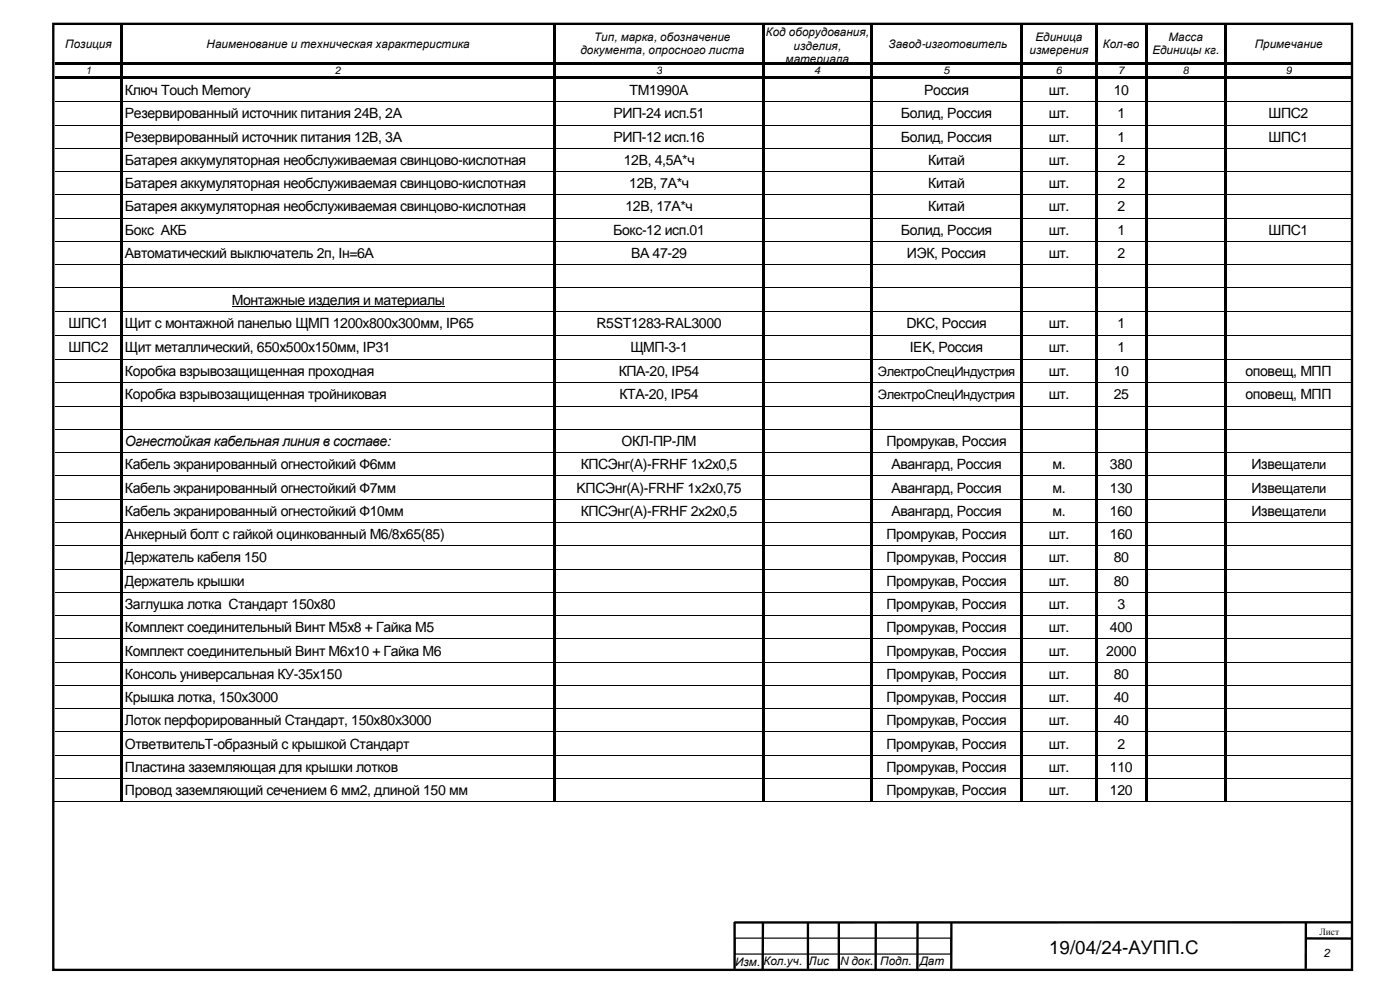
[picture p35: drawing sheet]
<svg xmlns="http://www.w3.org/2000/svg" width="420mm" height="297mm" viewBox="0 0 420 297" stroke-linecap="round" stroke-linejoin="round" font-family="sans-serif">
<defs><g id="words">
<text font-size="5.6" x="314.9" y="286.3">19/04/24-АУПП.С</text>
<g font-size="4.2">
<text x="37.5" y="28.5">Ключ Touch Memory</text>
<text x="189" y="28.5">TM1990A</text>
<text x="277.4" y="28.5">Россия</text>
<text x="314.7" y="28.5">шт.</text>
<text x="334.3" y="28.5">10</text>
<text x="37.5" y="35.5">Резервированный источник питания 24В, 2А</text>
<text x="184.1" y="35.5">РИП-24 исп.51</text>
<text x="270.4" y="35.5">Болид, Россия</text>
<text x="314.7" y="35.5">шт.</text>
<text x="335.4" y="35.5">1</text>
<text x="380.7" y="35.5">ШПС2</text>
<text x="37.5" y="42.5">Резервированный источник питания 12В, 3А</text>
<text x="184.1" y="42.5">РИП-12 исп.16</text>
<text x="270.4" y="42.5">Болид, Россия</text>
<text x="314.7" y="42.5">шт.</text>
<text x="335.4" y="42.5">1</text>
<text x="380.7" y="42.5">ШПС1</text>
<text x="37.5" y="49.5">Батарея аккумуляторная необслуживаемая свинцово-кислотная</text>
<text x="187.2" y="49.5">12В, 4,5А*ч</text>
<text x="278.6" y="49.5">Китай</text>
<text x="314.7" y="49.5">шт.</text>
<text x="335.4" y="49.5">2</text>
<text x="37.5" y="56.5">Батарея аккумуляторная необслуживаемая свинцово-кислотная</text>
<text x="188.8" y="56.5">12В, 7А*ч</text>
<text x="278.6" y="56.5">Китай</text>
<text x="314.7" y="56.5">шт.</text>
<text x="335.4" y="56.5">2</text>
<text x="37.5" y="63.5">Батарея аккумуляторная необслуживаемая свинцово-кислотная</text>
<text x="187.7" y="63.5">12В, 17А*ч</text>
<text x="278.6" y="63.5">Китай</text>
<text x="314.7" y="63.5">шт.</text>
<text x="335.4" y="63.5">2</text>
<text x="37.5" y="70.4">Бокс АКБ</text>
<text x="184.1" y="70.4">Бокс-12 исп.01</text>
<text x="270.4" y="70.4">Болид, Россия</text>
<text x="314.7" y="70.4">шт.</text>
<text x="335.4" y="70.4">1</text>
<text x="380.7" y="70.4">ШПС1</text>
<text x="37.5" y="77.4">Автоматический выключатель 2п, Iн=6А</text>
<text x="189.4" y="77.4">ВА 47-29</text>
<text x="272.2" y="77.4">ИЭК, Россия</text>
<text x="314.7" y="77.4">шт.</text>
<text x="335.4" y="77.4">2</text>
<text x="69.6" y="91.4">Монтажные изделия и материалы</text>
<text x="20.6" y="98.5">ШПС1</text>
<text x="37.5" y="98.5">Щит с монтажной панелью ЩМП 1200x800x300мм, IP65</text>
<text x="179" y="98.5">R5ST1283-RAL3000</text>
<text x="272" y="98.5">DKC, Россия</text>
<text x="314.7" y="98.5">шт.</text>
<text x="335.4" y="98.5">1</text>
<text x="20.6" y="105.7">ШПС2</text>
<text x="37.5" y="105.7">Щит металлический, 650х500х150мм, IP31</text>
<text x="189.2" y="105.7">ЩМП-3-1</text>
<text x="273" y="105.7">IEK, Россия</text>
<text x="314.7" y="105.7">шт.</text>
<text x="335.4" y="105.7">1</text>
<text x="37.5" y="112.9">Коробка взрывозащищенная проходная</text>
<text x="185.7" y="112.9">КПА-20, IP54</text>
<text x="314.7" y="112.9">шт.</text>
<text x="334.3" y="112.9">10</text>
<text x="373.8" y="112.9">оповещ, МПП</text>
<text x="37.5" y="119.8">Коробка взрывозащищенная тройниковая</text>
<text x="185.9" y="119.8">КТА-20, IP54</text>
<text x="314.7" y="119.8">шт.</text>
<text x="334.3" y="119.8">25</text>
<text x="373.8" y="119.8">оповещ, МПП</text>
<text x="37.5" y="133.8">Огнестойкая кабельная линия в составе:</text>
<text x="186.6" y="133.8">ОКЛ-ПР-ЛМ</text>
<text x="266.1" y="133.8">Промрукав, Россия</text>
<text x="37.5" y="140.8">Кабель экранированный огнестойкий Ф6мм</text>
<text x="174.3" y="140.8">КПСЭнг(A)-FRHF 1х2х0,5</text>
<text x="267.5" y="140.8">Авангард, Россия</text>
<text x="315.9" y="140.8">м.</text>
<text x="333.1" y="140.8">380</text>
<text x="375.6" y="140.8">Извещатели</text>
<text x="37.5" y="147.8">Кабель экранированный огнестойкий Ф7мм</text>
<text x="173" y="147.8">KПCЭнr(A)-FRHF 1x2x0,75</text>
<text x="267.5" y="147.8">Авангард, Россия</text>
<text x="315.9" y="147.8">м.</text>
<text x="333.1" y="147.8">130</text>
<text x="375.6" y="147.8">Извещатели</text>
<text x="37.5" y="154.8">Кабель экранированный огнестойкий Ф10мм</text>
<text x="174.3" y="154.8">КПСЭнг(A)-FRHF 2х2х0,5</text>
<text x="267.5" y="154.8">Авангард, Россия</text>
<text x="315.9" y="154.8">м.</text>
<text x="333.1" y="154.8">160</text>
<text x="375.6" y="154.8">Извещатели</text>
<text x="37.5" y="161.8">Анкерный болт с гайкой оцинкованный М6/8х65(85)</text>
<text x="266.1" y="161.8">Промрукав, Россия</text>
<text x="314.7" y="161.8">шт.</text>
<text x="333.1" y="161.8">160</text>
<text x="37.5" y="168.7">Держатель кабеля 150</text>
<text x="266.1" y="168.7">Промрукав, Россия</text>
<text x="314.7" y="168.7">шт.</text>
<text x="334.3" y="168.7">80</text>
<text x="37.5" y="175.7">Держатель крышки</text>
<text x="266.1" y="175.7">Промрукав, Россия</text>
<text x="314.7" y="175.7">шт.</text>
<text x="334.3" y="175.7">80</text>
<text x="37.5" y="182.7">Заглушка лотка Стандарт 150х80</text>
<text x="266.1" y="182.7">Промрукав, Россия</text>
<text x="314.7" y="182.7">шт.</text>
<text x="335.4" y="182.7">3</text>
<text x="37.5" y="189.7">Комплект соединительный Винт М5х8 + Гайка М5</text>
<text x="266.1" y="189.7">Промрукав, Россия</text>
<text x="314.7" y="189.7">шт.</text>
<text x="333.1" y="189.7">400</text>
<text x="37.5" y="196.7">Комплект соединительный Винт М6х10 + Гайка М6</text>
<text x="266.1" y="196.7">Промрукав, Россия</text>
<text x="314.7" y="196.7">шт.</text>
<text x="332" y="196.7">2000</text>
<text x="37.5" y="203.7">Консоль универсальная КУ-35х150</text>
<text x="266.1" y="203.7">Промрукав, Россия</text>
<text x="314.7" y="203.7">шт.</text>
<text x="334.3" y="203.7">80</text>
<text x="37.5" y="210.7">Крышка лотка, 150x3000</text>
<text x="266.1" y="210.7">Промрукав, Россия</text>
<text x="314.7" y="210.7">шт.</text>
<text x="334.3" y="210.7">40</text>
<text x="37.5" y="217.6">Лоток перфорированный Стандарт, 150х80x3000</text>
<text x="266.1" y="217.6">Промрукав, Россия</text>
<text x="314.7" y="217.6">шт.</text>
<text x="334.3" y="217.6">40</text>
<text x="37.5" y="224.6">ОтветвительТ-образный с крышкой Стандарт</text>
<text x="266.1" y="224.6">Промрукав, Россия</text>
<text x="314.7" y="224.6">шт.</text>
<text x="335.4" y="224.6">2</text>
<text x="37.5" y="231.6">Пластина заземляющая для крышки лотков</text>
<text x="266.1" y="231.6">Промрукав, Россия</text>
<text x="314.7" y="231.6">шт.</text>
<text x="333.1" y="231.6">110</text>
<text x="37.5" y="238.6">Провод заземляющий сечением 6 мм2, длиной 150 мм</text>
<text x="266.1" y="238.6">Промрукав, Россия</text>
<text x="314.7" y="238.6">шт.</text>
<text x="333.1" y="238.6">120</text>
</g>
<g font-size="3.9">
<text x="263.5" y="112.7">ЭлектроСпецИндустрия</text>
<text x="263.5" y="119.7">ЭлектроСпецИндустрия</text>
</g>
<g font-size="3.5">
<text x="229.8" y="10.8">Код оборудования,</text>
<text x="19.6" y="14.3">Позиция</text>
<text x="62" y="14.3">Наименование и техническая характеристика</text>
<text x="174.2" y="16.3">документа, опросного листа</text>
<text x="178.3" y="12.2">Тип, марка, обозначение</text>
<text x="238.2" y="14.9">изделия,</text>
<text x="266.7" y="14.3">Завод-изготовитель</text>
<text x="309" y="16.3">измерения</text>
<text x="310.8" y="12.2">Единица</text>
<text x="331" y="14.3">Кол-во</text>
<text x="345.9" y="16.3">Единицы кг.</text>
<text x="350.7" y="12.2">Масса</text>
<text x="376.6" y="14.3">Примечание</text>
<text x="235.8" y="18.9">материала</text>
<text x="397.3" y="287.2">2</text>
<text x="220.6" y="289.7">Изм. Кол.уч.</text>
<text x="242.7" y="289.6">Лис</text>
<text x="252" y="289.6">N док.</text>
<text x="264.2" y="289.6">Подп.</text>
<text x="276" y="289.6">Дат</text>
</g>
<g font-size="3.2">
<text x="25.6" y="22.3">1</text>
<text x="100.6" y="22.3">2</text>
<text x="196.9" y="22.3">3</text>
<text x="244.4" y="22.3">4</text>
<text x="283.1" y="22.3">5</text>
<text x="316.9" y="22.3">6</text>
<text x="335.6" y="22.3">7</text>
<text x="355" y="22.3">8</text>
<text x="385.9" y="22.3">9</text>
</g>
<text font-size="2.8" x="396" y="280.5">Лист</text>
</g></defs>
<path d="M16 7.2h389.8v283.8h-389.8z" fill="none" stroke="#000" stroke-width=".71"/>
<path d="M220.5 281.5h64.9v4.8h-64.9z" fill="none" stroke="#000" stroke-width=".35"/>
<path d="M220.5 276.6v14.1M229 276.6l-.1 14.4M242.5 276.8v13.9M251.7 276.6v14.3M262.8 276.8v14.1M275.4 276.9l-.1 14M285.5 276.6v14.1M391.9 276.8v13.9M405.6 276.7l-185.3 .1M391.9 281.6h14" fill="none" stroke="#000" stroke-width=".71" stroke-linecap="butt"/>
<g fill="#000">
<path d="M16.5 18.6h19.6v.7h-19.6zM36.1 7.5h.8v11.1h-.8zM36.1 18.6h.8v.8h-.8zM36.1 19.4h.8v3.5h-.8zM36.9 18.6h129.2v.7h-129.2zM166.1 7.5h.8v11.1h-.8zM166.1 18.6h.8v.8h-.8zM166.1 19.4h.8v3.5h-.8zM166.9 18.6h61.8v.7h-61.8zM228.7 7.5h.7v11.1h-.7zM228.7 18.6h.7v.8h-.7zM228.7 19.4h.7v3.5h-.7z"/>
<path d="M229.4 18.6h31.7v.7h-31.7zM261.1 7.5h.8v11.1h-.8zM261.1 18.6h.8v.8h-.8zM261.1 19.4h.8v3.5h-.8zM261.9 18.6h44.3v.7h-44.3zM306.2 7.5h.7v11.1h-.7zM306.2 18.6h.7v.8h-.7zM306.2 19.4h.7v3.5h-.7zM306.9 18.6h21.8v.7h-21.8zM328.7 7.5h.7v11.1h-.7zM328.7 18.6h.7v.8h-.7zM328.7 19.4h.7v3.5h-.7z"/>
<path d="M329.4 18.6h14.2v.7h-14.2zM343.6 7.5h.8v11.1h-.8zM343.6 18.6h.8v.8h-.8zM343.6 19.4h.8v3.5h-.8zM344.4 18.6h23v.7h-23zM367.4 7.5h.8v11.1h-.8zM367.4 18.6h.8v.8h-.8zM367.4 19.4h.8v3.5h-.8zM368.2 18.6h37.7v.7h-37.7zM16.5 22.9h19.6v.7h-19.6zM36.1 22.9h.8v.8h-.8zM36.1 23.7h.8v6.7h-.8z"/>
<path d="M36.1 30.4h.8v.2h-.8zM36.1 30.6h.8v6.8h-.8zM36.1 37.4h.8v.2h-.8zM36.1 37.6h.8v6.8h-.8zM36.9 22.9h129.2v.7h-129.2zM166.1 22.9h.8v.8h-.8zM166.1 23.7h.8v6.7h-.8zM166.1 30.4h.8v.2h-.8zM166.1 30.6h.8v6.8h-.8zM166.1 37.4h.8v.2h-.8zM166.1 37.6h.8v6.8h-.8zM166.9 22.9h61.8v.7h-61.8z"/>
<path d="M228.7 22.9h.7v.8h-.7zM228.7 23.7h.7v6.7h-.7zM228.7 30.4h.7v.2h-.7zM228.7 30.6h.7v6.8h-.7zM228.7 37.4h.7v.2h-.7zM228.7 37.6h.7v6.8h-.7zM229.4 22.9h31.7v.7h-31.7zM261.1 22.9h.8v.8h-.8zM261.1 23.7h.8v6.7h-.8zM261.1 30.4h.8v.2h-.8zM261.1 30.6h.8v6.8h-.8zM261.1 37.4h.8v.2h-.8z"/>
<path d="M261.1 37.6h.8v6.8h-.8zM261.9 22.9h44.3v.7h-44.3zM306.2 22.9h.7v.8h-.7zM306.2 23.7h.7v6.7h-.7zM306.2 30.4h.7v.2h-.7zM306.2 30.6h.7v6.8h-.7zM306.2 37.4h.7v.2h-.7zM306.2 37.6h.7v6.8h-.7zM306.9 22.9h21.8v.7h-21.8zM328.7 22.9h.7v.8h-.7zM328.7 23.7h.7v6.7h-.7zM328.7 30.4h.7v.2h-.7z"/>
<path d="M328.7 30.6h.7v6.8h-.7zM328.7 37.4h.7v.2h-.7zM328.7 37.6h.7v6.8h-.7zM329.4 22.9h14.2v.7h-14.2zM343.6 22.9h.8v.8h-.8zM343.6 23.7h.8v6.7h-.8zM343.6 30.4h.8v.2h-.8zM343.6 30.6h.8v6.8h-.8zM343.6 37.4h.8v.2h-.8zM343.6 37.6h.8v6.8h-.8zM344.4 22.9h23v.7h-23zM367.4 22.9h.8v.8h-.8z"/>
<path d="M367.4 23.7h.8v6.7h-.8zM367.4 30.4h.8v.2h-.8zM367.4 30.6h.8v6.8h-.8zM367.4 37.4h.8v.2h-.8zM367.4 37.6h.8v6.8h-.8zM368.2 22.9h37.7v.7h-37.7zM405.6 30.4h.2v.2h-.2zM405.8 30.4h.3v.2h-.3zM36.1 44.4h.8v.2h-.8zM36.1 44.6h.8v6.8h-.8zM36.1 51.4h.8v.2h-.8zM36.1 51.6h.8v6.7h-.8z"/>
<path d="M36.1 58.3h.8v.3h-.8zM36.1 58.6h.8v6.7h-.8zM166.1 44.4h.8v.2h-.8zM166.1 44.6h.8v6.8h-.8zM166.1 51.4h.8v.2h-.8zM166.1 51.6h.8v6.7h-.8zM166.1 58.3h.8v.3h-.8zM166.1 58.6h.8v6.7h-.8zM228.7 44.4h.7v.2h-.7zM228.7 44.6h.7v6.8h-.7zM228.7 51.4h.7v.2h-.7zM228.7 51.6h.7v6.7h-.7z"/>
<path d="M228.7 58.3h.7v.3h-.7zM228.7 58.6h.7v6.7h-.7zM261.1 44.4h.8v.2h-.8zM261.1 44.6h.8v6.8h-.8zM261.1 51.4h.8v.2h-.8zM261.1 51.6h.8v6.7h-.8zM261.1 58.3h.8v.3h-.8zM261.1 58.6h.8v6.7h-.8zM306.2 44.4h.7v.2h-.7zM306.2 44.6h.7v6.8h-.7zM306.2 51.4h.7v.2h-.7zM306.2 51.6h.7v6.7h-.7z"/>
<path d="M306.2 58.3h.7v.3h-.7zM306.2 58.6h.7v6.7h-.7zM328.7 44.4h.7v.2h-.7zM328.7 44.6h.7v6.8h-.7zM328.7 51.4h.7v.2h-.7zM328.7 51.6h.7v6.7h-.7zM328.7 58.3h.7v.3h-.7zM328.7 58.6h.7v6.7h-.7zM343.6 44.4h.8v.2h-.8zM343.6 44.6h.8v6.8h-.8zM343.6 51.4h.8v.2h-.8zM343.6 51.6h.8v6.7h-.8z"/>
<path d="M343.6 58.3h.8v.3h-.8zM343.6 58.6h.8v6.7h-.8zM367.4 44.4h.8v.2h-.8zM367.4 44.6h.8v6.8h-.8zM367.4 51.4h.8v.2h-.8zM367.4 51.6h.8v6.7h-.8zM367.4 58.3h.8v.3h-.8zM367.4 58.6h.8v6.7h-.8zM36.1 65.3h.8v.3h-.8zM36.1 65.6h.8v6.7h-.8zM36.1 72.3h.8v.3h-.8zM36.1 72.6h.8v6.7h-.8z"/>
<path d="M36.1 79.3h.8v.2h-.8zM36.1 79.5h.8v6.8h-.8zM166.1 65.3h.8v.3h-.8zM166.1 65.6h.8v6.7h-.8zM166.1 72.3h.8v.3h-.8zM166.1 72.6h.8v6.7h-.8zM166.1 79.3h.8v.2h-.8zM166.1 79.5h.8v6.8h-.8zM228.7 65.3h.7v.3h-.7zM228.7 65.6h.7v6.7h-.7zM228.7 72.3h.7v.3h-.7zM228.7 72.6h.7v6.7h-.7z"/>
<path d="M228.7 79.3h.7v.2h-.7zM228.7 79.5h.7v6.8h-.7zM261.1 65.3h.8v.3h-.8zM261.1 65.6h.8v6.7h-.8zM261.1 72.3h.8v.3h-.8zM261.1 72.6h.8v6.7h-.8zM261.1 79.3h.8v.2h-.8zM261.1 79.5h.8v6.8h-.8zM306.2 65.3h.7v.3h-.7zM306.2 65.6h.7v6.7h-.7zM306.2 72.3h.7v.3h-.7zM306.2 72.6h.7v6.7h-.7z"/>
<path d="M306.2 79.3h.7v.2h-.7zM306.2 79.5h.7v6.8h-.7zM328.7 65.3h.7v.3h-.7zM328.7 65.6h.7v6.7h-.7zM328.7 72.3h.7v.3h-.7zM328.7 72.6h.7v6.7h-.7zM328.7 79.3h.7v.2h-.7zM328.7 79.5h.7v6.8h-.7zM343.6 65.3h.8v.3h-.8zM343.6 65.6h.8v6.7h-.8zM343.6 72.3h.8v.3h-.8zM343.6 72.6h.8v6.7h-.8z"/>
<path d="M343.6 79.3h.8v.2h-.8zM343.6 79.5h.8v6.8h-.8zM367.4 65.3h.8v.3h-.8zM367.4 65.6h.8v6.7h-.8zM367.4 72.3h.8v.3h-.8zM367.4 72.6h.8v6.7h-.8zM367.4 79.3h.8v.2h-.8zM367.4 79.5h.8v6.8h-.8zM405.6 79.3h.2v.2h-.2zM405.8 79.3h.3v.2h-.3zM36.1 86.3h.8v.2h-.8zM36.1 86.5h.8v6.8h-.8z"/>
<path d="M36.1 93.3h.8v.2h-.8zM36.1 93.5h.8v7h-.8zM166.1 86.3h.8v.2h-.8zM166.1 86.5h.8v6.8h-.8zM166.1 93.3h.8v.2h-.8zM166.1 93.5h.8v7h-.8zM228.7 86.3h.7v.2h-.7zM228.7 86.5h.7v6.8h-.7zM228.7 93.3h.7v.2h-.7zM228.7 93.5h.7v7h-.7zM261.1 86.3h.8v.2h-.8zM261.1 86.5h.8v6.8h-.8z"/>
<path d="M261.1 93.3h.8v.2h-.8zM261.1 93.5h.8v7h-.8zM306.2 86.3h.7v.2h-.7zM306.2 86.5h.7v6.8h-.7zM306.2 93.3h.7v.2h-.7zM306.2 93.5h.7v7h-.7zM328.7 86.3h.7v.2h-.7zM328.7 86.5h.7v6.8h-.7zM328.7 93.3h.7v.2h-.7zM328.7 93.5h.7v7h-.7zM343.6 86.3h.8v.2h-.8zM343.6 86.5h.8v6.8h-.8z"/>
<path d="M343.6 93.3h.8v.2h-.8zM343.6 93.5h.8v7h-.8zM367.4 86.3h.8v.2h-.8zM367.4 86.5h.8v6.8h-.8zM367.4 93.3h.8v.2h-.8zM367.4 93.5h.8v7h-.8zM405.6 93.3h.2v.2h-.2zM405.8 93.3h.3v.2h-.3zM36.1 100.5h.8v.3h-.8zM36.1 100.8h.8v6.9h-.8zM36.1 107.7h.8v.3h-.8zM36.1 108h.8v6.7h-.8z"/>
<path d="M36.1 114.7h.8v.3h-.8zM36.1 115h.8v6.7h-.8zM166.1 100.5h.8v.3h-.8zM166.1 100.8h.8v6.9h-.8zM166.1 107.7h.8v.3h-.8zM166.1 108h.8v6.7h-.8zM166.1 114.7h.8v.3h-.8zM166.1 115h.8v6.7h-.8zM228.7 100.5h.7v.3h-.7zM228.7 100.8h.7v6.9h-.7zM228.7 107.7h.7v.3h-.7zM228.7 108h.7v6.7h-.7z"/>
<path d="M228.7 114.7h.7v.3h-.7zM228.7 115h.7v6.7h-.7zM261.1 100.5h.8v.3h-.8zM261.1 100.8h.8v6.9h-.8zM261.1 107.7h.8v.3h-.8zM261.1 108h.8v6.7h-.8zM261.1 114.7h.8v.3h-.8zM261.1 115h.8v6.7h-.8zM306.2 100.5h.7v.3h-.7zM306.2 100.8h.7v6.9h-.7zM306.2 107.7h.7v.3h-.7zM306.2 108h.7v6.7h-.7z"/>
<path d="M306.2 114.7h.7v.3h-.7zM306.2 115h.7v6.7h-.7zM328.7 100.5h.7v.3h-.7zM328.7 100.8h.7v6.9h-.7zM328.7 107.7h.7v.3h-.7zM328.7 108h.7v6.7h-.7zM328.7 114.7h.7v.3h-.7zM328.7 115h.7v6.7h-.7zM343.6 100.5h.8v.3h-.8zM343.6 100.8h.8v6.9h-.8zM343.6 107.7h.8v.3h-.8zM343.6 108h.8v6.7h-.8z"/>
<path d="M343.6 114.7h.8v.3h-.8zM343.6 115h.8v6.7h-.8zM367.4 100.5h.8v.3h-.8zM367.4 100.8h.8v6.9h-.8zM367.4 107.7h.8v.3h-.8zM367.4 108h.8v6.7h-.8zM367.4 114.7h.8v.3h-.8zM367.4 115h.8v6.7h-.8zM36.1 121.7h.8v.3h-.8zM36.1 122h.8v6.7h-.8zM36.1 128.7h.8v.2h-.8zM36.1 128.9h.8v6.8h-.8z"/>
<path d="M36.1 135.7h.8v.2h-.8zM36.1 135.9h.8v6.8h-.8zM166.1 121.7h.8v.3h-.8zM166.1 122h.8v6.7h-.8zM166.1 128.7h.8v.2h-.8zM166.1 128.9h.8v6.8h-.8zM166.1 135.7h.8v.2h-.8zM166.1 135.9h.8v6.8h-.8zM228.7 121.7h.7v.3h-.7zM228.7 122h.7v6.7h-.7zM228.7 128.7h.7v.2h-.7zM228.7 128.9h.7v6.8h-.7z"/>
<path d="M228.7 135.7h.7v.2h-.7zM228.7 135.9h.7v6.8h-.7zM261.1 121.7h.8v.3h-.8zM261.1 122h.8v6.7h-.8zM261.1 128.7h.8v.2h-.8zM261.1 128.9h.8v6.8h-.8zM261.1 135.7h.8v.2h-.8zM261.1 135.9h.8v6.8h-.8zM306.2 121.7h.7v.3h-.7zM306.2 122h.7v6.7h-.7zM306.2 128.7h.7v.2h-.7zM306.2 128.9h.7v6.8h-.7z"/>
<path d="M306.2 135.7h.7v.2h-.7zM306.2 135.9h.7v6.8h-.7zM328.7 121.7h.7v.3h-.7zM328.7 122h.7v6.7h-.7zM328.7 128.7h.7v.2h-.7zM328.7 128.9h.7v6.8h-.7zM328.7 135.7h.7v.2h-.7zM328.7 135.9h.7v6.8h-.7zM343.6 121.7h.8v.3h-.8zM343.6 122h.8v6.7h-.8zM343.6 128.7h.8v.2h-.8zM343.6 128.9h.8v6.8h-.8z"/>
<path d="M343.6 135.7h.8v.2h-.8zM343.6 135.9h.8v6.8h-.8zM367.4 121.7h.8v.3h-.8zM367.4 122h.8v6.7h-.8zM367.4 128.7h.8v.2h-.8zM367.4 128.9h.8v6.8h-.8zM367.4 135.7h.8v.2h-.8zM367.4 135.9h.8v6.8h-.8zM405.6 128.7h.2v.2h-.2zM405.8 128.7h.3v.2h-.3zM36.1 142.7h.8v.2h-.8zM36.1 142.9h.8v6.7h-.8z"/>
<path d="M36.1 149.6h.8v.3h-.8zM36.1 149.9h.8v6.7h-.8zM36.1 156.6h.8v.3h-.8zM36.1 156.9h.8v6.7h-.8zM166.1 142.7h.8v.2h-.8zM166.1 142.9h.8v6.7h-.8zM166.1 149.6h.8v.3h-.8zM166.1 149.9h.8v6.7h-.8zM166.1 156.6h.8v.3h-.8zM166.1 156.9h.8v6.7h-.8zM228.7 142.7h.7v.2h-.7zM228.7 142.9h.7v6.7h-.7z"/>
<path d="M228.7 149.6h.7v.3h-.7zM228.7 149.9h.7v6.7h-.7zM228.7 156.6h.7v.3h-.7zM228.7 156.9h.7v6.7h-.7zM261.1 142.7h.8v.2h-.8zM261.1 142.9h.8v6.7h-.8zM261.1 149.6h.8v.3h-.8zM261.1 149.9h.8v6.7h-.8zM261.1 156.6h.8v.3h-.8zM261.1 156.9h.8v6.7h-.8zM306.2 142.7h.7v.2h-.7zM306.2 142.9h.7v6.7h-.7z"/>
<path d="M306.2 149.6h.7v.3h-.7zM306.2 149.9h.7v6.7h-.7zM306.2 156.6h.7v.3h-.7zM306.2 156.9h.7v6.7h-.7zM328.7 142.7h.7v.2h-.7zM328.7 142.9h.7v6.7h-.7zM328.7 149.6h.7v.3h-.7zM328.7 149.9h.7v6.7h-.7zM328.7 156.6h.7v.3h-.7zM328.7 156.9h.7v6.7h-.7zM343.6 142.7h.8v.2h-.8zM343.6 142.9h.8v6.7h-.8z"/>
<path d="M343.6 149.6h.8v.3h-.8zM343.6 149.9h.8v6.7h-.8zM343.6 156.6h.8v.3h-.8zM343.6 156.9h.8v6.7h-.8zM367.4 142.7h.8v.2h-.8zM367.4 142.9h.8v6.7h-.8zM367.4 149.6h.8v.3h-.8zM367.4 149.9h.8v6.7h-.8zM367.4 156.6h.8v.3h-.8zM367.4 156.9h.8v6.7h-.8zM36.1 163.6h.8v.3h-.8zM36.1 163.9h.8v6.7h-.8z"/>
<path d="M36.1 170.6h.8v.3h-.8zM36.1 170.9h.8v6.7h-.8zM36.1 177.6h.8v.2h-.8zM36.1 177.8h.8v6.8h-.8zM166.1 163.6h.8v.3h-.8zM166.1 163.9h.8v6.7h-.8zM166.1 170.6h.8v.3h-.8zM166.1 170.9h.8v6.7h-.8zM166.1 177.6h.8v.2h-.8zM166.1 177.8h.8v6.8h-.8zM228.7 163.6h.7v.3h-.7zM228.7 163.9h.7v6.7h-.7z"/>
<path d="M228.7 170.6h.7v.3h-.7zM228.7 170.9h.7v6.7h-.7zM228.7 177.6h.7v.2h-.7zM228.7 177.8h.7v6.8h-.7zM261.1 163.6h.8v.3h-.8zM261.1 163.9h.8v6.7h-.8zM261.1 170.6h.8v.3h-.8zM261.1 170.9h.8v6.7h-.8zM261.1 177.6h.8v.2h-.8zM261.1 177.8h.8v6.8h-.8zM306.2 163.6h.7v.3h-.7zM306.2 163.9h.7v6.7h-.7z"/>
<path d="M306.2 170.6h.7v.3h-.7zM306.2 170.9h.7v6.7h-.7zM306.2 177.6h.7v.2h-.7zM306.2 177.8h.7v6.8h-.7zM328.7 163.6h.7v.3h-.7zM328.7 163.9h.7v6.7h-.7zM328.7 170.6h.7v.3h-.7zM328.7 170.9h.7v6.7h-.7zM328.7 177.6h.7v.2h-.7zM328.7 177.8h.7v6.8h-.7zM343.6 163.6h.8v.3h-.8zM343.6 163.9h.8v6.7h-.8z"/>
<path d="M343.6 170.6h.8v.3h-.8zM343.6 170.9h.8v6.7h-.8zM343.6 177.6h.8v.2h-.8zM343.6 177.8h.8v6.8h-.8zM367.4 163.6h.8v.3h-.8zM367.4 163.9h.8v6.7h-.8zM367.4 170.6h.8v.3h-.8zM367.4 170.9h.8v6.7h-.8zM367.4 177.6h.8v.2h-.8zM367.4 177.8h.8v6.8h-.8zM36.1 184.6h.8v.2h-.8zM36.1 184.8h.8v6.8h-.8z"/>
<path d="M36.1 191.6h.8v.2h-.8zM36.1 191.8h.8v6.7h-.8zM36.1 198.5h.8v.3h-.8zM36.1 198.8h.8v6.7h-.8zM166.1 184.6h.8v.2h-.8zM166.1 184.8h.8v6.8h-.8zM166.1 191.6h.8v.2h-.8zM166.1 191.8h.8v6.7h-.8zM166.1 198.5h.8v.3h-.8zM166.1 198.8h.8v6.7h-.8zM228.7 184.6h.7v.2h-.7zM228.7 184.8h.7v6.8h-.7z"/>
<path d="M228.7 191.6h.7v.2h-.7zM228.7 191.8h.7v6.7h-.7zM228.7 198.5h.7v.3h-.7zM228.7 198.8h.7v6.7h-.7zM261.1 184.6h.8v.2h-.8zM261.1 184.8h.8v6.8h-.8zM261.1 191.6h.8v.2h-.8zM261.1 191.8h.8v6.7h-.8zM261.1 198.5h.8v.3h-.8zM261.1 198.8h.8v6.7h-.8zM306.2 184.6h.7v.2h-.7zM306.2 184.8h.7v6.8h-.7z"/>
<path d="M306.2 191.6h.7v.2h-.7zM306.2 191.8h.7v6.7h-.7zM306.2 198.5h.7v.3h-.7zM306.2 198.8h.7v6.7h-.7zM328.7 184.6h.7v.2h-.7zM328.7 184.8h.7v6.8h-.7zM328.7 191.6h.7v.2h-.7zM328.7 191.8h.7v6.7h-.7zM328.7 198.5h.7v.3h-.7zM328.7 198.8h.7v6.7h-.7zM343.6 184.6h.8v.2h-.8zM343.6 184.8h.8v6.8h-.8z"/>
<path d="M343.6 191.6h.8v.2h-.8zM343.6 191.8h.8v6.7h-.8zM343.6 198.5h.8v.3h-.8zM343.6 198.8h.8v6.7h-.8zM367.4 184.6h.8v.2h-.8zM367.4 184.8h.8v6.8h-.8zM367.4 191.6h.8v.2h-.8zM367.4 191.8h.8v6.7h-.8zM367.4 198.5h.8v.3h-.8zM367.4 198.8h.8v6.7h-.8zM36.1 205.5h.8v.3h-.8zM36.1 205.8h.8v6.7h-.8z"/>
<path d="M36.1 212.5h.8v.3h-.8zM36.1 212.8h.8v6.7h-.8zM36.1 219.5h.8v.3h-.8zM36.1 219.8h.8v6.7h-.8zM166.1 205.5h.8v.3h-.8zM166.1 205.8h.8v6.7h-.8zM166.1 212.5h.8v.3h-.8zM166.1 212.8h.8v6.7h-.8zM166.1 219.5h.8v.3h-.8zM166.1 219.8h.8v6.7h-.8zM228.7 205.5h.7v.3h-.7zM228.7 205.8h.7v6.7h-.7z"/>
<path d="M228.7 212.5h.7v.3h-.7zM228.7 212.8h.7v6.7h-.7zM228.7 219.5h.7v.3h-.7zM228.7 219.8h.7v6.7h-.7zM261.1 205.5h.8v.3h-.8zM261.1 205.8h.8v6.7h-.8zM261.1 212.5h.8v.3h-.8zM261.1 212.8h.8v6.7h-.8zM261.1 219.5h.8v.3h-.8zM261.1 219.8h.8v6.7h-.8zM306.2 205.5h.7v.3h-.7zM306.2 205.8h.7v6.7h-.7z"/>
<path d="M306.2 212.5h.7v.3h-.7zM306.2 212.8h.7v6.7h-.7zM306.2 219.5h.7v.3h-.7zM306.2 219.8h.7v6.7h-.7zM328.7 205.5h.7v.3h-.7zM328.7 205.8h.7v6.7h-.7zM328.7 212.5h.7v.3h-.7zM328.7 212.8h.7v6.7h-.7zM328.7 219.5h.7v.3h-.7zM328.7 219.8h.7v6.7h-.7zM343.6 205.5h.8v.3h-.8zM343.6 205.8h.8v6.7h-.8z"/>
<path d="M343.6 212.5h.8v.3h-.8zM343.6 212.8h.8v6.7h-.8zM343.6 219.5h.8v.3h-.8zM343.6 219.8h.8v6.7h-.8zM367.4 205.5h.8v.3h-.8zM367.4 205.8h.8v6.7h-.8zM367.4 212.5h.8v.3h-.8zM367.4 212.8h.8v6.7h-.8zM367.4 219.5h.8v.3h-.8zM367.4 219.8h.8v6.7h-.8zM36.1 226.5h.8v.2h-.8zM36.1 226.7h.8v6.8h-.8z"/>
<path d="M36.1 233.5h.8v.2h-.8zM36.1 233.7h.8v6.8h-.8zM166.1 226.5h.8v.2h-.8zM166.1 226.7h.8v6.8h-.8zM166.1 233.5h.8v.2h-.8zM166.1 233.7h.8v6.8h-.8zM228.7 226.5h.7v.2h-.7zM228.7 226.7h.7v6.8h-.7zM228.7 233.5h.7v.2h-.7zM228.7 233.7h.7v6.8h-.7zM261.1 226.5h.8v.2h-.8zM261.1 226.7h.8v6.8h-.8z"/>
<path d="M261.1 233.5h.8v.2h-.8zM261.1 233.7h.8v6.8h-.8zM306.2 226.5h.7v.2h-.7zM306.2 226.7h.7v6.8h-.7zM306.2 233.5h.7v.2h-.7zM306.2 233.7h.7v6.8h-.7zM328.7 226.5h.7v.2h-.7zM328.7 226.7h.7v6.8h-.7zM328.7 233.5h.7v.2h-.7zM328.7 233.7h.7v6.8h-.7zM343.6 226.5h.8v.2h-.8zM343.6 226.7h.8v6.8h-.8z"/>
<path d="M343.6 233.5h.8v.2h-.8zM343.6 233.7h.8v6.8h-.8zM367.4 226.5h.8v.2h-.8zM367.4 226.7h.8v6.8h-.8zM367.4 233.5h.8v.2h-.8zM367.4 233.7h.8v6.8h-.8zM36.1 240.5h.3v.2h-.3zM166.1 240.5h.3v.2h-.3zM228.7 240.5h.2v.2h-.2zM261.1 240.5h.3v.2h-.3zM306.2 240.5h.2v.2h-.2zM328.7 240.5h.2v.2h-.2z"/>
<path d="M343.6 240.5h.3v.2h-.3zM367.4 240.5h.3v.2h-.3z"/>
</g>
<g fill="none" stroke="#000" stroke-width=".3">
<path d="M16.5 30.5h19.6M16.5 37.5h19.6M36.9 30.5h129.2M36.9 37.5h129.2M166.9 30.5h61.8M166.9 37.5h61.8M229.4 30.5h31.7M229.4 37.5h31.7M261.9 30.5h44.3M261.9 37.5h44.3M306.9 30.5h21.8M306.9 37.5h21.8"/>
<path d="M329.4 30.5h14.2M329.4 37.5h14.2M344.4 30.5h23M344.4 37.5h23M368.2 30.5h37.4M368.2 37.5h37.4M16.5 44.5h19.6M16.5 51.5h19.6M16.5 58.5h19.6M36.9 44.5h129.2M36.9 51.5h129.2M36.9 58.5h129.2"/>
<path d="M166.9 44.5h61.8M166.9 51.5h61.8M166.9 58.5h61.8M229.4 44.5h31.7M229.4 51.5h31.7M229.4 58.5h31.7M261.9 44.5h44.3M261.9 51.5h44.3M261.9 58.5h44.3M306.9 44.5h21.8M306.9 51.5h21.8M306.9 58.5h21.8"/>
<path d="M329.4 44.5h14.2M329.4 51.5h14.2M329.4 58.5h14.2M344.4 44.5h23M344.4 51.5h23M344.4 58.5h23M368.2 44.5h37.4M368.2 51.5h37.4M368.2 58.5h37.4M16.5 65.4h19.6M16.5 72.4h19.6M16.5 79.4h19.6"/>
<path d="M36.9 65.4h129.2M36.9 72.4h129.2M36.9 79.4h129.2M166.9 65.4h61.8M166.9 72.4h61.8M166.9 79.4h61.8M229.4 65.4h31.7M229.4 72.4h31.7M229.4 79.4h31.7M261.9 65.4h44.3M261.9 72.4h44.3M261.9 79.4h44.3"/>
<path d="M306.9 65.4h21.8M306.9 72.4h21.8M306.9 79.4h21.8M329.4 65.4h14.2M329.4 72.4h14.2M329.4 79.4h14.2M344.4 65.4h23M344.4 72.4h23M344.4 79.4h23M368.2 65.4h37.4M368.2 72.4h37.4M368.2 79.4h37.4"/>
<path d="M16.5 86.4h19.6M16.5 93.4h19.6M36.9 86.4h129.2M36.9 93.4h129.2M69.6 92h63.8M166.9 86.4h61.8M166.9 93.4h61.8M229.4 86.4h31.7M229.4 93.4h31.7M261.9 86.4h44.3M261.9 93.4h44.3M306.9 86.4h21.8"/>
<path d="M306.9 93.4h21.8M329.4 86.4h14.2M329.4 93.4h14.2M344.4 86.4h23M344.4 93.4h23M368.2 86.4h37.7M368.2 93.4h37.4M16.5 100.6h19.6M16.5 107.9h19.6M16.5 114.9h19.6M36.9 100.6h129.2M36.9 107.9h129.2"/>
<path d="M36.9 114.9h129.2M166.9 100.6h61.8M166.9 107.9h61.8M166.9 114.9h61.8M229.4 100.6h31.7M229.4 107.9h31.7M229.4 114.9h31.7M261.9 100.6h44.3M261.9 107.9h44.3M261.9 114.9h44.3M306.9 100.6h21.8M306.9 107.9h21.8"/>
<path d="M306.9 114.9h21.8M329.4 100.6h14.2M329.4 107.9h14.2M329.4 114.9h14.2M344.4 100.6h23M344.4 107.9h23M344.4 114.9h23M368.2 100.6h37.4M368.2 107.9h37.4M368.2 114.9h37.4M16.5 121.8h19.6M16.5 128.8h19.6"/>
<path d="M16.5 135.8h19.6M36.9 121.8h129.2M36.9 128.8h129.2M36.9 135.8h129.2M166.9 121.8h61.8M166.9 128.8h61.8M166.9 135.8h61.8M229.4 121.8h31.7M229.4 128.8h31.7M229.4 135.8h31.7M261.9 121.8h44.3M261.9 128.8h44.3"/>
<path d="M261.9 135.8h44.3M306.9 121.8h21.8M306.9 128.8h21.8M306.9 135.8h21.8M329.4 121.8h14.2M329.4 128.8h14.2M329.4 135.8h14.2M344.4 121.8h23M344.4 128.8h23M344.4 135.8h23M368.2 121.8h37.4M368.2 128.8h37.4"/>
<path d="M368.2 135.8h37.7M16.5 142.8h19.6M16.5 149.8h19.6M16.5 156.8h19.6M36.9 142.8h129.2M36.9 149.8h129.2M36.9 156.8h129.2M166.9 142.8h61.8M166.9 149.8h61.8M166.9 156.8h61.8M229.4 142.8h31.7M229.4 149.8h31.7"/>
<path d="M229.4 156.8h31.7M261.9 142.8h44.3M261.9 149.8h44.3M261.9 156.8h44.3M306.9 142.8h21.8M306.9 149.8h21.8M306.9 156.8h21.8M329.4 142.8h14.2M329.4 149.8h14.2M329.4 156.8h14.2M344.4 142.8h23M344.4 149.8h23"/>
<path d="M344.4 156.8h23M368.2 142.8h37.7M368.2 149.8h37.7M368.2 156.8h37.7M16.5 163.7h19.6M16.5 170.7h19.6M16.5 177.7h19.6M36.9 163.7h129.2M36.9 170.7h129.2M36.9 177.7h129.2M166.9 163.7h61.8M166.9 170.7h61.8"/>
<path d="M166.9 177.7h61.8M229.4 163.7h31.7M229.4 170.7h31.7M229.4 177.7h31.7M261.9 163.7h44.3M261.9 170.7h44.3M261.9 177.7h44.3M306.9 163.7h21.8M306.9 170.7h21.8M306.9 177.7h21.8M329.4 163.7h14.2M329.4 170.7h14.2"/>
<path d="M329.4 177.7h14.2M344.4 163.7h23M344.4 170.7h23M344.4 177.7h23M368.2 163.7h37.7M368.2 170.7h37.7M368.2 177.7h37.7M16.5 184.7h19.6M16.5 191.7h19.6M16.5 198.7h19.6M36.9 184.7h129.2M36.9 191.7h129.2"/>
<path d="M36.9 198.7h129.2M166.9 184.7h61.8M166.9 191.7h61.8M166.9 198.7h61.8M229.4 184.7h31.7M229.4 191.7h31.7M229.4 198.7h31.7M261.9 184.7h44.3M261.9 191.7h44.3M261.9 198.7h44.3M306.9 184.7h21.8M306.9 191.7h21.8"/>
<path d="M306.9 198.7h21.8M329.4 184.7h14.2M329.4 191.7h14.2M329.4 198.7h14.2M344.4 184.7h23M344.4 191.7h23M344.4 198.7h23M368.2 184.7h37.7M368.2 191.7h37.7M368.2 198.7h37.7M16.5 205.7h19.6M16.5 212.6h19.6"/>
<path d="M16.5 219.6h19.6M36.9 205.7h129.2M36.9 212.6h129.2M36.9 219.6h129.2M166.9 205.7h61.8M166.9 212.6h61.8M166.9 219.6h61.8M229.4 205.7h31.7M229.4 212.6h31.7M229.4 219.6h31.7M261.9 205.7h44.3M261.9 212.6h44.3"/>
<path d="M261.9 219.6h44.3M306.9 205.7h21.8M306.9 212.6h21.8M306.9 219.6h21.8M329.4 205.7h14.2M329.4 212.6h14.2M329.4 219.6h14.2M344.4 205.7h23M344.4 212.6h23M344.4 219.6h23M368.2 205.7h37.7M368.2 212.6h37.7"/>
<path d="M368.2 219.6h37.7M16.5 226.6h19.6M16.5 233.6h19.6M36.9 226.6h129.2M36.9 233.6h129.2M166.9 226.6h61.8M166.9 233.6h61.8M229.4 226.6h31.7M229.4 233.6h31.7M261.9 226.6h44.3M261.9 233.6h44.3M306.9 226.6h21.8"/>
<path d="M306.9 233.6h21.8M329.4 226.6h14.2M329.4 233.6h14.2M344.4 226.6h23M344.4 233.6h23M368.2 226.6h37.7M368.2 233.6h37.7M16.3 240.6h19.8M36.4 240.6h129.7M166.4 240.6h62.3M228.9 240.6h32.2M261.4 240.6h44.8"/>
<path d="M306.4 240.6h22.3M328.9 240.6h14.7M343.9 240.6h23.5M367.7 240.6h38.2"/>
</g>
<use href="#words"/>
</svg>
